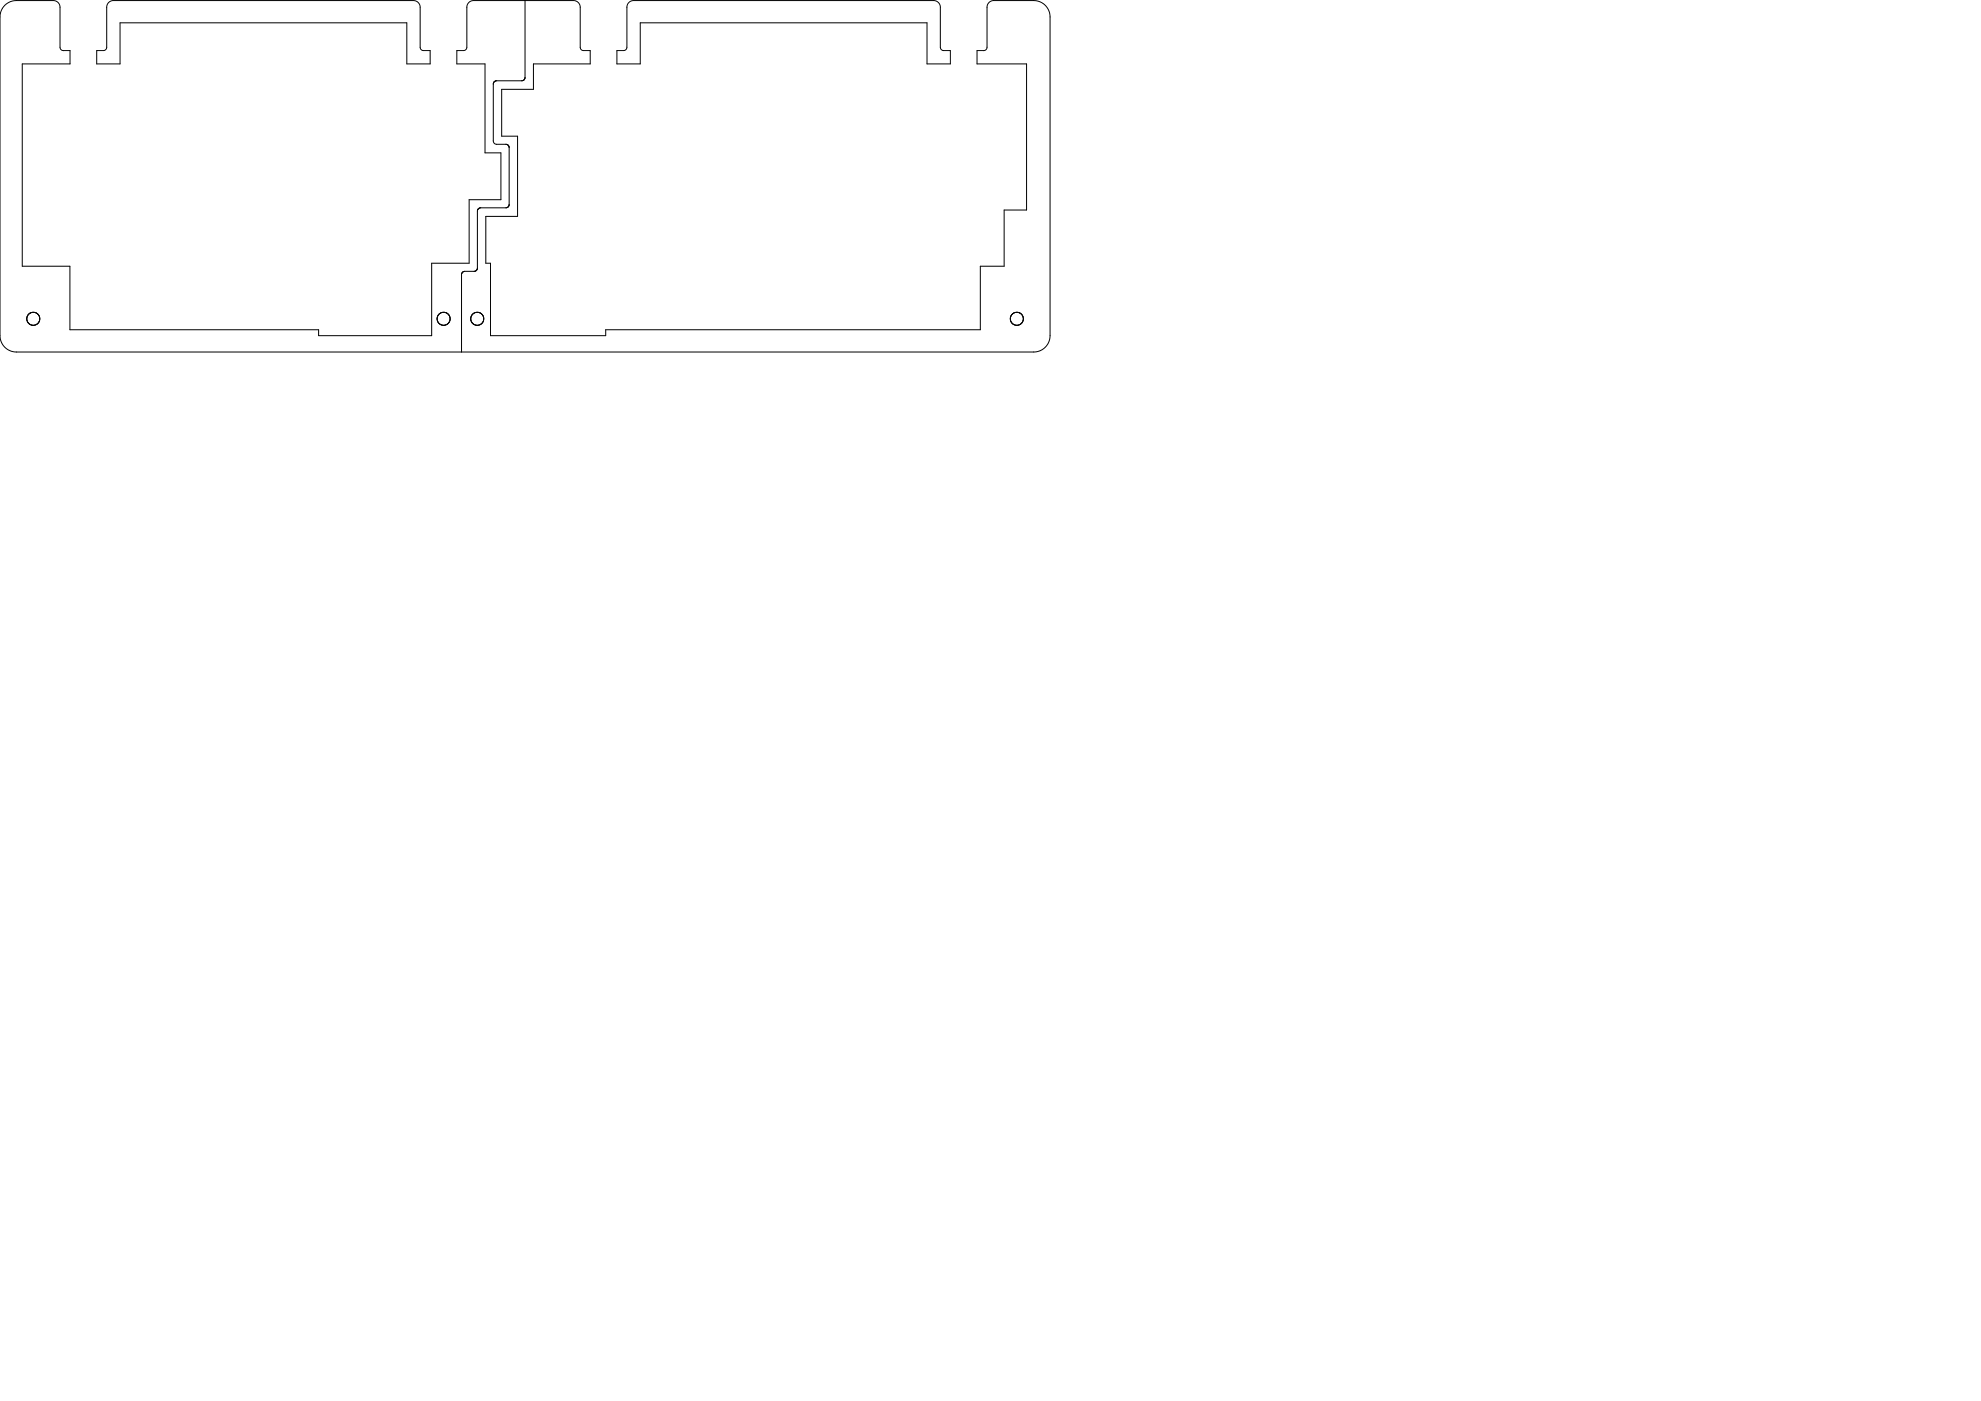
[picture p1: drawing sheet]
<svg xmlns="http://www.w3.org/2000/svg" width="594mm" height="420mm" viewBox="0 0 594 420" stroke-linecap="round" stroke-linejoin="round" font-family="sans-serif">
<g fill="none" stroke="#000" stroke-width=".3">
<path d="M1.4 1.6a4.9 4.9 0 0 1 3.5-1.4h11.1a2 2 0 0 1 2 2v12a1 1 0 0 0 1 1h2v4h-14.3v60.6h14.3v19.1h74.6v1.8h33.9v-21.8h11.2v-19h9.5v-14.1h-4.7v-26.6h-8.5v-4h2a1 1 0 0 0 1-1v-12a2 2 0 0 1 2-2h30a2 2 0 0 1 2 2v12a1 1 0 0 0 1 1h2v4h-17v7.6h-9.6v14h4.8v24.1h-9.5v14h1.4v21.8h34.5v-1.8h112.4v-19.1h7.1v-16.8h6.8v-43.8h-14.9v-4h2a1 1 0 0 0 1-1v-12a2 2 0 0 1 2-2h12a4.9 4.9 0 0 1 4.9 4.9v95.6a4.9 4.9 0 0 1-4.9 4.9h-305.1a4.9 4.9 0 0 1-4.9-4.9v-95.6a4.9 4.9 0 0 1 1.4-3.5zM32.6 .8l.7-.5 .7-.1h90a2 2 0 0 1 2 2v12a1 1 0 0 0 1 1h2v4h-7v-12.4h-86v12.4h-7v-4h2a1 1 0 0 0 1-1v-12l.1-.7zM157.5 .2l-.1 23.4-.8 .6h-7.7l-.6 .2M188.6 .8l.7-.5 .7-.1h90a2 2 0 0 1 2 2v12a1 1 0 0 0 1 1h2v4h-7v-12.4h-86v12.4h-7v-4h2a1 1 0 0 0 1-1v-12l.1-.7zM147.9 25.2v17.1a1 1 0 0 0 1 1h3l.5 .3 .3 .5v17.2l-.2 .7M147.9 25.2h.1M148.3 24.5l-.4 .7M148.3 24.4v.1M143.7 62.4l-.5 .9v17.1l-.3 .6M143.8 62.4h-.1M152.2 62.2l-8.4 .2M152.3 62.1l-.1 .1"/>
<path d="M152.4 62l-.1 .1M152.5 62h-.1M8 95.6l.6 1.4M8 95.6h.1M8.6 97h.1M8.7 97l.3 .3M8.8 94l-.6 .8-.2 .8M8.9 94h-.1M9 93.9l-.1 .1M9 93.9h.1M9 97.3h.1M9 97.3l.9 .3 .8-.2"/>
<path d="M10.8 97.4h-.1M10.9 93.9l-.9-.2-1 .2M10.9 93.9h.1M11 93.9l.4 .3M11 97.3l-.2 .1M11 97.3h.1M11.4 94.2v.1M11.4 94.3l.2 .2M11.5 96.8l-.5 .5M11.6 96.8h-.1M11.6 94.5v.1M11.6 94.6l.3 1.1-.3 1.1"/>
<path d="M131.1 95.6l.4 1.2 .9 .7h1.3l.9-.7M131.1 95.6h.1M131.6 94.3l-.5 1.3M131.6 94.3h.1M131.7 94.2l-.1 .1M131.8 94.1l-.1 .1M132 93.9l-.2 .2M132.1 93.9h-.1M134 93.9l-1-.2-.9 .2M134 93.9h.1M134 93.9l.2 .2M134 97.3h-.1"/>
<path d="M134.2 94.1h.1M134.3 94.1l.3 .4M134.6 96.8h.1M134.6 94.5l.1 .1M134.7 94.6l.3 1.1-.4 1.1M138.5 81.9l-.1 23.7M138.6 81.8l-.1 .1M141.2 95.6l.5 1.4M141.2 95.6h.1M141.7 97h.1M141.8 97l.3 .3M142.1 93.9l-.7 .7-.2 1"/>
<path d="M142.1 93.9h.1M142.1 97.3h.1M142.7 81.2l-3.5 .2-.6 .4M142.8 81.2h-.1M142.9 81.1l-.1 .1M142.9 81v.1M144.1 93.9l-1-.2-1 .2M144.1 93.9h.1M144.1 97.3l-1 .3-.9-.3M144.1 93.9l.1 .1M144.1 97.3h.1M144.2 94h.1"/>
<path d="M144.3 94l.4 .5M144.5 97l-.4 .3M144.5 97h.1M144.7 94.5l.1 .1M144.8 94.6l.3 1.2-.6 1.2M303 95.6l.2 .9 .6 .7M303 95.6h.1M303.5 94.3l-.5 1.3M303.5 94.3h.1M303.8 97.2l.1 .1M304 93.9h-.1M305.9 93.9l-1.3-.2-1.1 .6"/>
<path d="M305.9 93.9h.1M305.9 93.9l.2 .2M306.1 94.1h.1M306.2 97.1l-1.1 .5-1.2-.3M306.2 94.1l.1 .1M306.2 97.1h.1M306.3 94.2l.1 .1M306.3 97l-.1 .1M306.4 94.3l.5 1.1-.4 1.4M306.4 96.9l-.1 .1M306.5 96.8l-.1 .1M306.5 96.8h.1"/>
</g>
</svg>
